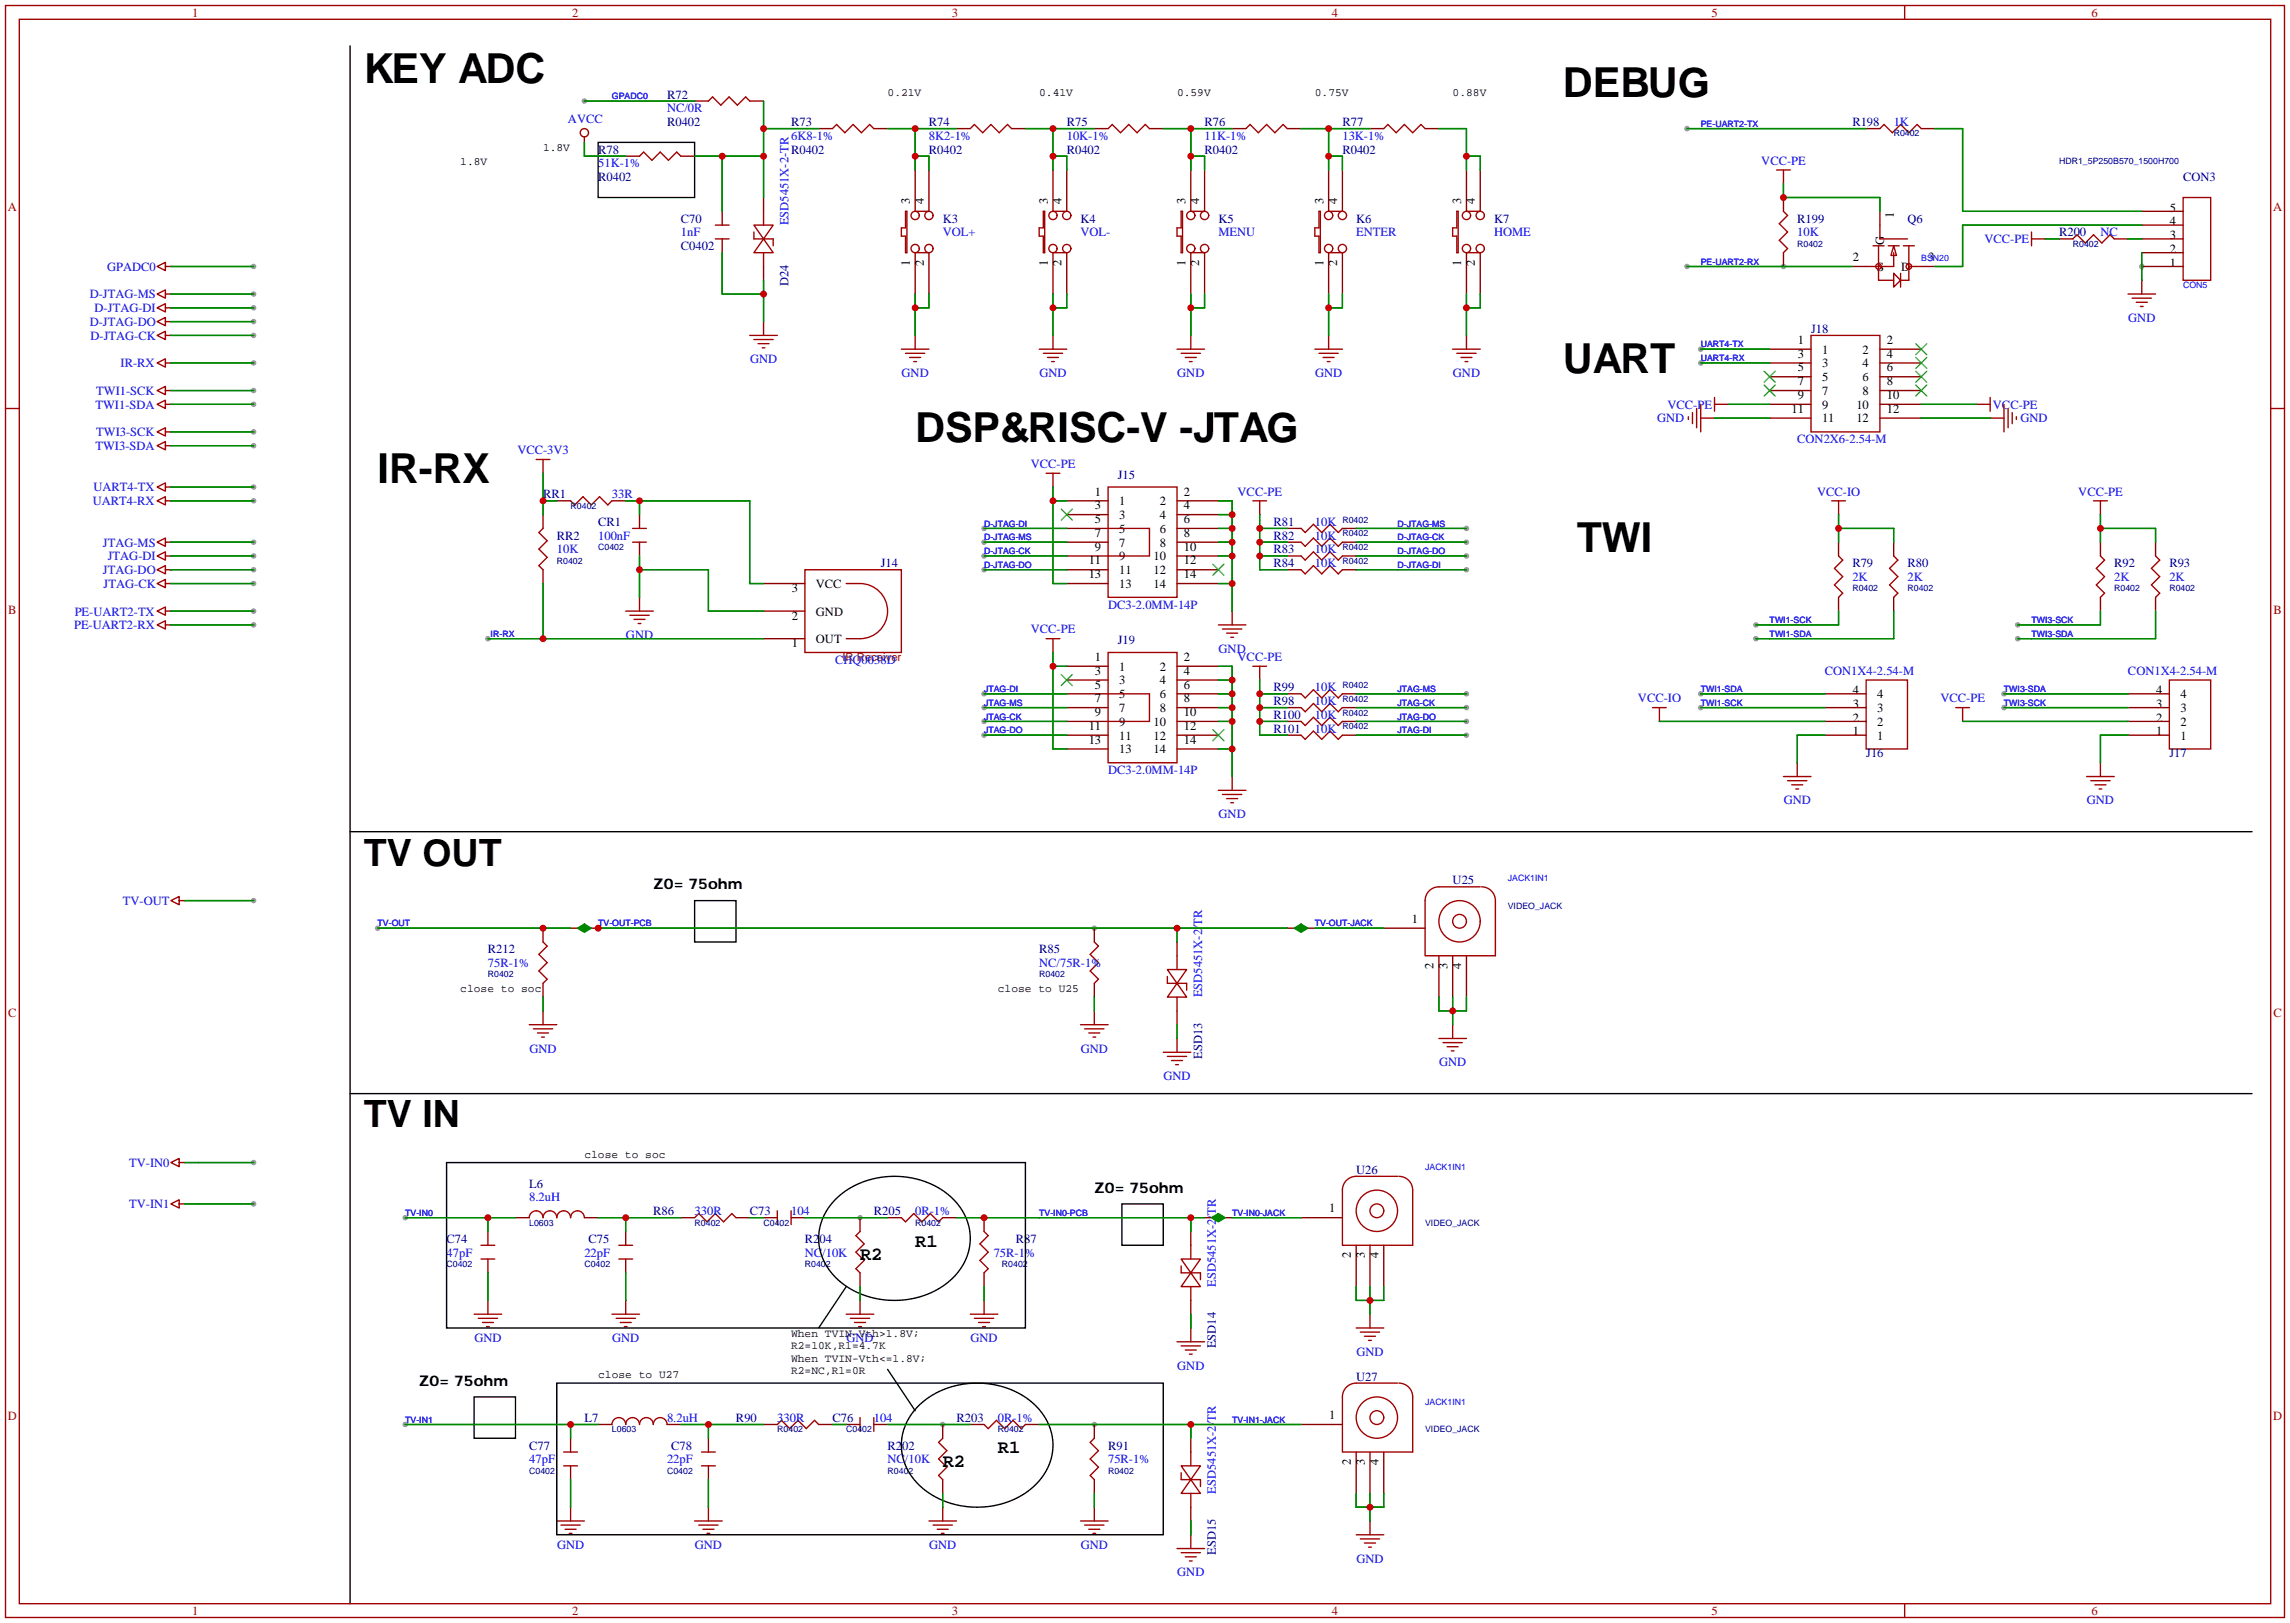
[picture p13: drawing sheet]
<svg xmlns="http://www.w3.org/2000/svg" width="422mm" height="299mm" viewBox="0 0 422 299" stroke-linecap="round" stroke-linejoin="round" font-family="sans-serif">
<defs><g id="words">
<g font-size="7.6">
<text x="67.1" y="15.3">KEY ADC</text>
<text x="288" y="17.9">DEBUG</text>
<text x="288" y="68.7">UART</text>
<text x="168.7" y="81.4">DSP&amp;RISC-V -JTAG</text>
<text x="69.6" y="89">IR-RX</text>
<text x="290.6" y="101.7">TWI</text>
</g>
<g font-size="6.9">
<text x="67.1" y="159.5">TV OUT</text>
<text x="67.1" y="207.7">TV IN</text>
</g>
<g font-size="3.5">
<text x="158.5" y="232.2">R2</text>
<text x="168.7" y="229.7">R1</text>
<text x="183.9" y="267.8">R1</text>
<text x="173.7" y="270.3">R2</text>
</g>
<g font-size="2.7">
<text x="120.4" y="163.9">Z0= 75ohm</text>
<text x="201.7" y="219.7">Z0= 75ohm</text>
<text x="77.2" y="255.3">Z0= 75ohm</text>
</g>
<g font-size="2.3" fill="#a00000">
<text x="35.4" y="3.1">1</text>
<text x="105.4" y="3.1">2</text>
<text x="175.4" y="3.1">3</text>
<text x="245.4" y="3.1">4</text>
<text x="315.4" y="3.1">5</text>
<text x="385.4" y="3.1">6</text>
<text x="1.5" y="39">A</text>
<text x="418.9" y="39">A</text>
<text x="1.5" y="113.2">B</text>
<text x="419" y="113.2">B</text>
<text x="1.5" y="187.4">C</text>
<text x="419" y="187.4">C</text>
<text x="1.5" y="261.7">D</text>
<text x="418.9" y="261.7">D</text>
<text x="35.4" y="297.6">1</text>
<text x="105.4" y="297.6">2</text>
<text x="175.4" y="297.6">3</text>
<text x="245.4" y="297.6">4</text>
<text x="315.4" y="297.6">5</text>
<text x="385.4" y="297.6">6</text>
</g>
<g font-size="2.3" fill="#00f">
<text x="104.7" y="22.7">AVCC</text>
<text x="122.9" y="20.7">NC/0R</text>
<text x="349" y="23.2">1K</text>
<text x="145.8" y="25.8">6K8-1%</text>
<text x="171.2" y="25.8">8K2-1%</text>
<text x="196.6" y="25.8">10K-1%</text>
<text x="222" y="25.8">11K-1%</text>
<text x="247.4" y="25.8">13K-1%</text>
<text x="110.2" y="30.9">51K-1%</text>
<text x="324.6" y="30.3">VCC-PE</text>
<text x="145.3" y="41.5" transform="rotate(-90 145.3 41.5)">ESD5451X-2-TR</text>
<text x="125.5" y="43.6">1nF</text>
<text x="173.7" y="43.6">VOL+</text>
<text x="199.1" y="43.6">VOL-</text>
<text x="224.5" y="43.6">MENU</text>
<text x="249.9" y="43.6">ENTER</text>
<text x="275.3" y="43.6">HOME</text>
<text x="331.2" y="43.6">10K</text>
<text x="365.7" y="44.8">VCC-PE</text>
<text x="387.1" y="43.6">NC</text>
<text x="19.7" y="49.9">GPADC0</text>
<text x="16.5" y="55">D-JTAG-MS</text>
<text x="17.4" y="57.5">D-JTAG-DI</text>
<text x="392.2" y="59.3">GND</text>
<text x="16.5" y="60.1">D-JTAG-DO</text>
<text x="16.7" y="62.6">D-JTAG-CK</text>
<text x="22.2" y="67.7">IR-RX</text>
<text x="138.2" y="66.9">GND</text>
<text x="166.2" y="69.5">GND</text>
<text x="191.6" y="69.5">GND</text>
<text x="217" y="69.5">GND</text>
<text x="242.4" y="69.5">GND</text>
<text x="267.8" y="69.5">GND</text>
<text x="17.6" y="75.3">TWI1-SDA</text>
<text x="17.7" y="72.8">TWI1-SCK</text>
<text x="305.4" y="77.8">GND</text>
<text x="307.3" y="75.3">VCC-PE</text>
<text x="367.3" y="75.3">VCC-PE</text>
<text x="372.4" y="77.8">GND</text>
<text x="17.6" y="82.9">TWI3-SDA</text>
<text x="17.7" y="80.4">TWI3-SCK</text>
<text x="95.4" y="83.7">VCC-3V3</text>
<text x="331.2" y="81.7">CON2X6-2.54-M</text>
<text x="190" y="86.2">VCC-PE</text>
<text x="17.1" y="93.1">UART4-RX</text>
<text x="17.2" y="90.5">UART4-TX</text>
<text x="112.8" y="91.8">33R</text>
<text x="228.1" y="91.3">VCC-PE</text>
<text x="334.9" y="91.3">VCC-IO</text>
<text x="383" y="91.3">VCC-PE</text>
<text x="19" y="100.7">JTAG-MS</text>
<text x="102.6" y="102">10K</text>
<text x="110.2" y="99.4">100nF</text>
<text x="242.3" y="99.4">10K</text>
<text x="242.3" y="96.9">10K</text>
<text x="242.3" y="102">10K</text>
<text x="19" y="105.8">JTAG-DO</text>
<text x="19.9" y="103.2">JTAG-DI</text>
<text x="242.3" y="104.5">10K</text>
<text x="341.4" y="107.1">2K</text>
<text x="351.5" y="107.1">2K</text>
<text x="389.6" y="107.1">2K</text>
<text x="399.8" y="107.1">2K</text>
<text x="13.8" y="113.4">PE-UART2-TX</text>
<text x="19.1" y="108.3">JTAG-CK</text>
<text x="204.2" y="112.1">DC3-2.0MM-14P</text>
<text x="13.6" y="115.9">PE-UART2-RX</text>
<text x="115.4" y="117.7">GND</text>
<text x="190" y="116.7">VCC-PE</text>
<text x="153.9" y="122.3">CHQ0038D</text>
<text x="224.6" y="120.3">GND</text>
<text x="228.1" y="121.8">VCC-PE</text>
<text x="336.3" y="124.3">CON1X4-2.54-M</text>
<text x="392.2" y="124.3">CON1X4-2.54-M</text>
<text x="242.3" y="129.9">10K</text>
<text x="242.3" y="127.4">10K</text>
<text x="301.9" y="129.4">VCC-IO</text>
<text x="357.6" y="129.4">VCC-PE</text>
<text x="242.3" y="132.5">10K</text>
<text x="242.3" y="135">10K</text>
<text x="204.2" y="142.6">DC3-2.0MM-14P</text>
<text x="328.7" y="148.2">GND</text>
<text x="384.6" y="148.2">GND</text>
<text x="224.6" y="150.7">GND</text>
<text x="22.7" y="166.7">TV-OUT</text>
<text x="89.9" y="178.2">75R-1%</text>
<text x="191.5" y="178.2">NC/75R-1%</text>
<text x="221.5" y="183.8" transform="rotate(-90 221.5 183.8)">ESD5451X-2/TR</text>
<text x="97.6" y="193.9">GND</text>
<text x="199.2" y="193.9">GND</text>
<text x="265.2" y="196.5">GND</text>
<text x="214.4" y="199">GND</text>
<text x="23.8" y="215">TV-IN0</text>
<text x="97.5" y="221.4">8.2uH</text>
<text x="23.8" y="222.6">TV-IN1</text>
<text x="128" y="223.9">330R</text>
<text x="145.8" y="223.9">104</text>
<text x="168.7" y="223.9">0R-1%</text>
<text x="82.3" y="231.5">47pF</text>
<text x="107.7" y="231.5">22pF</text>
<text x="148.3" y="231.5">NC/10K</text>
<text x="183.1" y="231.5">75R-1%</text>
<text x="224.1" y="237.1" transform="rotate(-90 224.1 237.1)">ESD5451X-2/TR</text>
<text x="87.4" y="247.3">GND</text>
<text x="112.8" y="247.3">GND</text>
<text x="156" y="247.3">GND</text>
<text x="178.9" y="247.3">GND</text>
<text x="250" y="249.8">GND</text>
<text x="217" y="252.3">GND</text>
<text x="122.9" y="262">8.2uH</text>
<text x="143.3" y="262">330R</text>
<text x="161" y="262">104</text>
<text x="183.9" y="262">0R-1%</text>
<text x="97.5" y="269.6">47pF</text>
<text x="122.9" y="269.6">22pF</text>
<text x="163.6" y="269.6">NC/10K</text>
<text x="204.2" y="269.6">75R-1%</text>
<text x="224.1" y="275.2" transform="rotate(-90 224.1 275.2)">ESD5451X-2/TR</text>
<text x="102.7" y="285.4">GND</text>
<text x="128.1" y="285.4">GND</text>
<text x="171.2" y="285.4">GND</text>
<text x="199.2" y="285.4">GND</text>
<text x="250" y="287.9">GND</text>
<text x="217" y="290.4">GND</text>
</g>
<g font-size="2.3" fill="#000080">
<text x="122.9" y="18.2">R72</text>
<text x="122.9" y="23.2">R0402</text>
<text x="145.8" y="23.2">R73</text>
<text x="171.2" y="23.2">R74</text>
<text x="196.6" y="23.2">R75</text>
<text x="222" y="23.2">R76</text>
<text x="247.4" y="23.2">R77</text>
<text x="341.4" y="23.2">R198</text>
<text x="110.2" y="28.3">R78</text>
<text x="145.8" y="28.3">R0402</text>
<text x="171.2" y="28.3">R0402</text>
<text x="196.6" y="28.3">R0402</text>
<text x="222" y="28.3">R0402</text>
<text x="247.4" y="28.3">R0402</text>
<text x="110.2" y="33.4">R0402</text>
<text x="402.3" y="33.4">CON3</text>
<text x="125.5" y="41">C70</text>
<text x="173.7" y="41">K3</text>
<text x="199.1" y="41">K4</text>
<text x="224.5" y="41">K5</text>
<text x="249.9" y="41">K6</text>
<text x="275.3" y="41">K7</text>
<text x="331.2" y="41">R199</text>
<text x="351.5" y="41">Q6</text>
<text x="125.5" y="46.1">C0402</text>
<text x="379.5" y="43.6">R200</text>
<text x="145.3" y="52.7" transform="rotate(-90 145.3 52.7)">D24</text>
<text x="333.8" y="61.3">J18</text>
<text x="206" y="88.3">J15</text>
<text x="100.1" y="91.8">RR1</text>
<text x="102.6" y="99.4">RR2</text>
<text x="110.2" y="96.9">CR1</text>
<text x="234.7" y="99.4">R82</text>
<text x="234.7" y="96.9">R81</text>
<text x="234.7" y="102">R83</text>
<text x="162.3" y="104.5">J14</text>
<text x="234.7" y="104.5">R84</text>
<text x="341.4" y="104.5">R79</text>
<text x="351.5" y="104.5">R80</text>
<text x="389.6" y="104.5">R92</text>
<text x="399.8" y="104.5">R93</text>
<text x="206" y="118.7">J19</text>
<text x="234.7" y="129.9">R98</text>
<text x="234.7" y="127.4">R99</text>
<text x="234.7" y="132.5">R100</text>
<text x="234.7" y="135">R101</text>
<text x="343.9" y="139.6">J16</text>
<text x="399.8" y="139.6">J17</text>
<text x="267.7" y="162.9">U25</text>
<text x="89.9" y="175.6">R212</text>
<text x="191.5" y="175.6">R85</text>
<text x="221.5" y="195.1" transform="rotate(-90 221.5 195.1)">ESD13</text>
<text x="97.5" y="218.8">L6</text>
<text x="249.9" y="216.3">U26</text>
<text x="120.4" y="223.9">R86</text>
<text x="138.2" y="223.9">C73</text>
<text x="161" y="223.9">R205</text>
<text x="82.3" y="229">C74</text>
<text x="108.5" y="229">C75</text>
<text x="148.3" y="229">R204</text>
<text x="187.2" y="229">R87</text>
<text x="224.1" y="248.4" transform="rotate(-90 224.1 248.4)">ESD14</text>
<text x="249.9" y="254.4">U27</text>
<text x="107.7" y="262">L7</text>
<text x="135.6" y="262">R90</text>
<text x="153.4" y="262">C76</text>
<text x="176.3" y="262">R203</text>
<text x="97.5" y="267.1">C77</text>
<text x="123.7" y="267.1">C78</text>
<text x="163.6" y="267.1">R202</text>
<text x="204.2" y="267.1">R91</text>
<text x="224.1" y="286.5" transform="rotate(-90 224.1 286.5)">ESD15</text>
</g>
<g font-size="2.3">
<text x="167.7" y="37.7" transform="rotate(-90 167.7 37.7)">3</text>
<text x="170.2" y="37.7" transform="rotate(-90 170.2 37.7)">4</text>
<text x="193.1" y="37.7" transform="rotate(-90 193.1 37.7)">3</text>
<text x="195.6" y="37.7" transform="rotate(-90 195.6 37.7)">4</text>
<text x="218.5" y="37.7" transform="rotate(-90 218.5 37.7)">3</text>
<text x="221" y="37.7" transform="rotate(-90 221 37.7)">4</text>
<text x="243.9" y="37.7" transform="rotate(-90 243.9 37.7)">3</text>
<text x="246.4" y="37.7" transform="rotate(-90 246.4 37.7)">4</text>
<text x="269.3" y="37.7" transform="rotate(-90 269.3 37.7)">3</text>
<text x="271.8" y="37.7" transform="rotate(-90 271.8 37.7)">4</text>
<text x="349" y="40.2" transform="rotate(-90 349 40.2)">1</text>
<text x="399.9" y="41.5">4</text>
<text x="399.9" y="39">5</text>
<text x="347.3" y="45.2" transform="rotate(-90 347.3 45.2)">G</text>
<text x="399.9" y="46.6">2</text>
<text x="399.9" y="44.1">3</text>
<text x="167.7" y="49" transform="rotate(-90 167.7 49)">1</text>
<text x="170.2" y="49" transform="rotate(-90 170.2 49)">2</text>
<text x="193.1" y="49" transform="rotate(-90 193.1 49)">1</text>
<text x="195.6" y="49" transform="rotate(-90 195.6 49)">2</text>
<text x="218.5" y="49" transform="rotate(-90 218.5 49)">1</text>
<text x="221" y="49" transform="rotate(-90 221 49)">2</text>
<text x="243.9" y="49" transform="rotate(-90 243.9 49)">1</text>
<text x="246.4" y="49" transform="rotate(-90 246.4 49)">2</text>
<text x="269.3" y="49" transform="rotate(-90 269.3 49)">1</text>
<text x="271.8" y="49" transform="rotate(-90 271.8 49)">2</text>
<text x="341.5" y="48.1">2</text>
<text x="345.9" y="49.9">S</text>
<text x="350.4" y="49.9">D</text>
<text x="355.3" y="48.1">3</text>
<text x="399.9" y="49.1">1</text>
<text x="331.3" y="63.4">1</text>
<text x="331.3" y="65.9">3</text>
<text x="335.8" y="65.1">1</text>
<text x="343.3" y="65.1">2</text>
<text x="347.7" y="63.4">2</text>
<text x="347.7" y="65.9">4</text>
<text x="331.3" y="68.4">5</text>
<text x="331.3" y="71">7</text>
<text x="335.8" y="67.7">3</text>
<text x="335.8" y="70.2">5</text>
<text x="343.3" y="67.7">4</text>
<text x="343.3" y="70.2">6</text>
<text x="347.7" y="68.4">6</text>
<text x="347.7" y="71">8</text>
<text x="330.2" y="76.1">11</text>
<text x="331.3" y="73.5">9</text>
<text x="335.8" y="72.8">7</text>
<text x="335.8" y="75.3">9</text>
<text x="335.8" y="77.8">11</text>
<text x="342.1" y="75.3">10</text>
<text x="342.1" y="77.8">12</text>
<text x="343.3" y="72.8">8</text>
<text x="347.7" y="73.5">10</text>
<text x="347.7" y="76.1">12</text>
<text x="201.8" y="91.3">1</text>
<text x="201.8" y="93.8">3</text>
<text x="206.2" y="93.1">1</text>
<text x="206.2" y="95.6">3</text>
<text x="213.7" y="93.1">2</text>
<text x="213.7" y="95.6">4</text>
<text x="218.2" y="91.3">2</text>
<text x="218.2" y="93.8">4</text>
<text x="201.8" y="96.4">5</text>
<text x="201.8" y="98.9">7</text>
<text x="201.8" y="101.5">9</text>
<text x="206.2" y="98.2">5</text>
<text x="206.2" y="100.7">7</text>
<text x="213.7" y="98.2">6</text>
<text x="213.7" y="100.7">8</text>
<text x="218.2" y="101.5">10</text>
<text x="218.2" y="96.4">6</text>
<text x="218.2" y="98.9">8</text>
<text x="200.6" y="104">11</text>
<text x="200.6" y="106.5">13</text>
<text x="206.2" y="103.2">9</text>
<text x="206.2" y="105.8">11</text>
<text x="212.6" y="103.2">10</text>
<text x="212.6" y="105.8">12</text>
<text x="218.2" y="104">12</text>
<text x="218.2" y="106.5">14</text>
<text x="145.9" y="109.1">3</text>
<text x="150.4" y="108.3">VCC</text>
<text x="150.4" y="113.4">GND</text>
<text x="206.2" y="108.3">13</text>
<text x="212.6" y="108.3">14</text>
<text x="145.9" y="119.2">1</text>
<text x="145.9" y="114.2">2</text>
<text x="150.4" y="118.5">OUT</text>
<text x="201.8" y="121.8">1</text>
<text x="201.8" y="124.3">3</text>
<text x="206.2" y="123.6">1</text>
<text x="213.7" y="123.6">2</text>
<text x="218.2" y="121.8">2</text>
<text x="218.2" y="124.3">4</text>
<text x="201.8" y="126.9">5</text>
<text x="201.8" y="129.4">7</text>
<text x="201.8" y="131.9">9</text>
<text x="206.2" y="126.1">3</text>
<text x="206.2" y="128.6">5</text>
<text x="206.2" y="131.2">7</text>
<text x="213.7" y="126.1">4</text>
<text x="213.7" y="128.6">6</text>
<text x="213.7" y="131.2">8</text>
<text x="218.2" y="131.9">10</text>
<text x="218.2" y="126.9">6</text>
<text x="218.2" y="129.4">8</text>
<text x="341.5" y="130.4">3</text>
<text x="341.5" y="127.9">4</text>
<text x="345.9" y="131.2">3</text>
<text x="345.9" y="128.6">4</text>
<text x="397.4" y="130.4">3</text>
<text x="397.4" y="127.9">4</text>
<text x="401.8" y="131.2">3</text>
<text x="401.8" y="128.6">4</text>
<text x="200.6" y="134.5">11</text>
<text x="200.6" y="137">13</text>
<text x="206.2" y="133.7">9</text>
<text x="206.2" y="136.3">11</text>
<text x="212.6" y="133.7">10</text>
<text x="212.6" y="136.3">12</text>
<text x="218.2" y="134.5">12</text>
<text x="218.2" y="137">14</text>
<text x="341.5" y="135.5">1</text>
<text x="341.5" y="133">2</text>
<text x="345.9" y="136.3">1</text>
<text x="345.9" y="133.7">2</text>
<text x="397.4" y="135.5">1</text>
<text x="397.4" y="133">2</text>
<text x="401.8" y="136.3">1</text>
<text x="401.8" y="133.7">2</text>
<text x="206.2" y="138.8">13</text>
<text x="212.6" y="138.8">14</text>
<text x="260.2" y="170">1</text>
<text x="264.2" y="178.5" transform="rotate(-90 264.2 178.5)">2</text>
<text x="266.7" y="178.5" transform="rotate(-90 266.7 178.5)">3</text>
<text x="269.3" y="178.5" transform="rotate(-90 269.3 178.5)">4</text>
<text x="245" y="223.4">1</text>
<text x="249" y="231.9" transform="rotate(-90 249 231.9)">2</text>
<text x="251.5" y="231.9" transform="rotate(-90 251.5 231.9)">3</text>
<text x="254" y="231.9" transform="rotate(-90 254 231.9)">4</text>
<text x="245" y="261.5">1</text>
<text x="249" y="270" transform="rotate(-90 249 270)">2</text>
<text x="251.5" y="270" transform="rotate(-90 251.5 270)">3</text>
<text x="254" y="270" transform="rotate(-90 254 270)">4</text>
</g>
<g font-size="2.1">
<text x="163.6" y="17.7">0.21V</text>
<text x="191.5" y="17.7">0.41V</text>
<text x="216.9" y="17.7">0.59V</text>
<text x="242.3" y="17.7">0.75V</text>
<text x="267.7" y="17.7">0.88V</text>
<text x="100.1" y="27.9">1.8V</text>
<text x="84.8" y="30.4">1.8V</text>
<text x="84.8" y="182.8">close to soc</text>
<text x="183.9" y="182.8">close to U25</text>
<text x="107.7" y="213.3">close to soc</text>
<text x="145.8" y="246.3">When TVIN-Vth&gt;1.8V;</text>
<text x="145.8" y="248.6">R2=10K,R1=4.7K</text>
<text x="145.8" y="250.9">When TVIN-Vth&lt;=1.8V;</text>
<text x="110.2" y="254">close to U27</text>
<text x="145.8" y="253.2">R2=NC,R1=0R</text>
</g>
<text font-size="2.1" fill="#a00000" x="155.3" y="121.8">IR Receiver</text>
<g font-size="1.6" fill="#00f">
<text x="112.8" y="18.3">GPADC0</text>
<text x="313.4" y="23.4">PE-UART2-TX</text>
<text x="313.4" y="48.8">PE-UART2-RX</text>
<text x="354.1" y="48">BSN20</text>
<text x="402.3" y="53.1">CON5</text>
<text x="313.4" y="64">UART4-TX</text>
<text x="313.4" y="66.6">UART4-RX</text>
<text x="181.4" y="97">D-JTAG-DI</text>
<text x="181.4" y="99.6">D-JTAG-MS</text>
<text x="257.6" y="97">D-JTAG-MS</text>
<text x="257.6" y="99.6">D-JTAG-CK</text>
<text x="181.4" y="102.1">D-JTAG-CK</text>
<text x="181.4" y="104.7">D-JTAG-DO</text>
<text x="257.6" y="102.1">D-JTAG-DO</text>
<text x="257.6" y="104.7">D-JTAG-DI</text>
<text x="90.4" y="117.4">IR-RX</text>
<text x="326.1" y="114.8">TWI1-SCK</text>
<text x="326.1" y="117.4">TWI1-SDA</text>
<text x="374.4" y="114.8">TWI3-SCK</text>
<text x="374.4" y="117.4">TWI3-SDA</text>
<text x="181.4" y="127.5">JTAG-DI</text>
<text x="181.4" y="130.1">JTAG-MS</text>
<text x="257.6" y="127.5">JTAG-MS</text>
<text x="257.6" y="130.1">JTAG-CK</text>
<text x="313.4" y="127.5">TWI1-SDA</text>
<text x="313.4" y="130.1">TWI1-SCK</text>
<text x="369.3" y="127.5">TWI3-SDA</text>
<text x="369.3" y="130.1">TWI3-SCK</text>
<text x="181.4" y="132.6">JTAG-CK</text>
<text x="181.4" y="135.1">JTAG-DO</text>
<text x="257.6" y="132.6">JTAG-DO</text>
<text x="257.6" y="135.1">JTAG-DI</text>
<text x="277.9" y="162.3">JACK1IN1</text>
<text x="69.6" y="170.7">TV-OUT</text>
<text x="110.2" y="170.7">TV-OUT-PCB</text>
<text x="242.3" y="170.7">TV-OUT-JACK</text>
<text x="262.6" y="215.6">JACK1IN1</text>
<text x="74.7" y="224">TV-IN0</text>
<text x="191.5" y="224">TV-IN0-PCB</text>
<text x="227.1" y="224">TV-IN0-JACK</text>
<text x="74.7" y="262.1">TV-IN1</text>
<text x="227.1" y="262.1">TV-IN1-JACK</text>
<text x="262.6" y="258.8">JACK1IN1</text>
</g>
<g font-size="1.6" fill="#000080">
<text x="349" y="25.1">R0402</text>
<text x="379.5" y="30.2">HDR1_5P250B570_1500H700</text>
<text x="331.2" y="45.5">R0402</text>
<text x="382" y="45.5">R0402</text>
<text x="105.2" y="93.7">R0402</text>
<text x="110.2" y="101.3">C0402</text>
<text x="247.4" y="98.8">R0402</text>
<text x="247.4" y="96.3">R0402</text>
<text x="247.4" y="101.3">R0402</text>
<text x="102.6" y="103.9">R0402</text>
<text x="247.4" y="103.9">R0402</text>
<text x="341.4" y="109">R0402</text>
<text x="351.5" y="109">R0402</text>
<text x="389.6" y="109">R0402</text>
<text x="399.8" y="109">R0402</text>
<text x="247.4" y="129.3">R0402</text>
<text x="247.4" y="126.7">R0402</text>
<text x="247.4" y="131.8">R0402</text>
<text x="247.4" y="134.4">R0402</text>
<text x="277.9" y="167.4">VIDEO_JACK</text>
<text x="89.9" y="180.1">R0402</text>
<text x="191.5" y="180.1">R0402</text>
<text x="97.5" y="225.8">L0603</text>
<text x="128" y="225.8">R0402</text>
<text x="140.7" y="225.8">C0402</text>
<text x="168.7" y="225.8">R0402</text>
<text x="262.6" y="225.8">VIDEO_JACK</text>
<text x="82.3" y="233.4">C0402</text>
<text x="107.7" y="233.4">C0402</text>
<text x="148.3" y="233.4">R0402</text>
<text x="184.7" y="233.4">R0402</text>
<text x="112.8" y="263.9">L0603</text>
<text x="143.3" y="263.9">R0402</text>
<text x="156" y="263.9">C0402</text>
<text x="183.9" y="263.9">R0402</text>
<text x="262.6" y="263.9">VIDEO_JACK</text>
<text x="97.5" y="271.5">C0402</text>
<text x="122.9" y="271.5">C0402</text>
<text x="163.6" y="271.5">R0402</text>
<text x="204.2" y="271.5">R0402</text>
</g>
</g></defs>
<g fill="#999">
<circle cx="201.7" cy="262.5" r=".51"/>
<circle cx="394.7" cy="49.1" r=".51"/>
<circle cx="201.7" cy="171" r=".51"/>
<circle cx="173.7" cy="262.5" r=".51"/>
<circle cx="158.5" cy="224.4" r=".51"/>
<circle cx="328.7" cy="49.1" r=".51"/>
<circle cx="89.9" cy="117.7" r=".51"/>
<circle cx="46.7" cy="66.9" r=".51"/>
<circle cx="313.4" cy="127.8" r=".51"/>
<circle cx="313.4" cy="130.4" r=".51"/>
<circle cx="46.7" cy="72" r=".51"/>
<circle cx="46.7" cy="74.5" r=".51"/>
<circle cx="74.7" cy="224.4" r=".51"/>
<circle cx="74.7" cy="262.5" r=".51"/>
<circle cx="46.7" cy="165.9" r=".51"/>
<circle cx="46.7" cy="214.2" r=".51"/>
<circle cx="46.7" cy="221.8" r=".51"/>
<circle cx="46.7" cy="54.2" r=".51"/>
<circle cx="46.7" cy="61.8" r=".51"/>
<circle cx="46.7" cy="59.3" r=".51"/>
<circle cx="46.7" cy="56.7" r=".51"/>
<circle cx="270.3" cy="102.4" r=".51"/>
<circle cx="270.3" cy="105" r=".51"/>
<circle cx="181.4" cy="97.4" r=".51"/>
<circle cx="181.4" cy="102.4" r=".51"/>
<circle cx="181.4" cy="99.9" r=".51"/>
<circle cx="181.4" cy="105" r=".51"/>
<circle cx="270.3" cy="97.4" r=".51"/>
<circle cx="270.3" cy="99.9" r=".51"/>
<circle cx="46.7" cy="79.6" r=".51"/>
<circle cx="46.7" cy="82.1" r=".51"/>
<circle cx="369.3" cy="127.8" r=".51"/>
<circle cx="369.3" cy="130.4" r=".51"/>
<circle cx="46.7" cy="49.1" r=".51"/>
<circle cx="107.7" cy="18.6" r=".51"/>
<circle cx="46.7" cy="89.7" r=".51"/>
<circle cx="46.7" cy="92.3" r=".51"/>
<circle cx="313.4" cy="66.9" r=".51"/>
<circle cx="313.4" cy="64.3" r=".51"/>
<circle cx="46.7" cy="102.4" r=".51"/>
<circle cx="46.7" cy="105" r=".51"/>
<circle cx="46.7" cy="107.5" r=".51"/>
<circle cx="46.7" cy="99.9" r=".51"/>
<circle cx="270.3" cy="132.9" r=".51"/>
<circle cx="270.3" cy="135.5" r=".51"/>
<circle cx="181.4" cy="127.8" r=".51"/>
<circle cx="181.4" cy="132.9" r=".51"/>
<circle cx="181.4" cy="130.4" r=".51"/>
<circle cx="181.4" cy="135.5" r=".51"/>
<circle cx="270.3" cy="127.8" r=".51"/>
<circle cx="270.3" cy="130.4" r=".51"/>
<circle cx="310.9" cy="23.7" r=".51"/>
<circle cx="46.7" cy="112.6" r=".51"/>
<circle cx="46.7" cy="115.1" r=".51"/>
<circle cx="323.6" cy="115.1" r=".51"/>
<circle cx="323.6" cy="117.7" r=".51"/>
<circle cx="69.6" cy="171" r=".51"/>
<circle cx="371.9" cy="115.1" r=".51"/>
<circle cx="371.9" cy="117.7" r=".51"/>
<circle cx="310.9" cy="49.1" r=".51"/>
</g>
<g fill="none" stroke="#870000" stroke-width=".25">
<path d="M128 18.6h2.6M138.2 18.6h2.5M107.7 26.2h.1M115.3 28.8h2.6M125.5 28.8h2.5M133.1 38.9v2.6M140.7 36.4v2.5M150.9 23.7h2.5M161 23.7h2.6M168.7 31.3v7.6M171.2 31.3v7.6M176.3 23.7h2.5"/>
<path d="M186.4 23.7h2.6M194.1 31.3v7.6M196.6 31.3v7.6M201.7 23.7h2.5M211.8 23.7h2.6M219.5 31.3v7.6M222 31.3v7.6M227.1 23.7h2.5M237.2 23.7h2.6M244.9 31.3v7.6M247.4 31.3v7.6M252.5 23.7h2.5"/>
<path d="M262.6 23.7h2.6M270.3 31.3v7.6M272.8 31.3v7.6M328.7 36.4v2.5M328.7 33.9h.1M343.9 23.7h2.6M346.5 38.9v2.6M354.1 23.7h2.5M394.7 38.9h7.6M31.5 49.1h.1M31.5 54.2h.1M31.5 56.7h.1"/>
<path d="M31.5 59.3h.1M133.1 44v2.6M140.7 59.3h.1M140.7 49.1v2.5M168.7 46.6v7.6M171.2 46.6v7.6M194.1 46.6v7.6M196.6 46.6v7.6M219.5 46.6v7.6M222 46.6v7.6M244.9 46.6v7.6M247.4 46.6v7.6"/>
<path d="M270.3 46.6v7.6M272.8 46.6v7.6M328.7 46.6v2.5M341.4 49.1h2.5M354.1 49.1h2.5M376.9 44h.1M379.5 44h2.5M389.6 44h2.6M394.7 51.6h.1M394.7 44h7.6M394.7 49.1h7.6M394.7 46.6h7.6"/>
<path d="M394.7 41.5h7.6M31.5 61.8h.1M31.5 66.9h.1M31.5 72h.1M31.5 74.5h.1M31.5 79.6h.1M168.7 61.8h.1M194.1 61.8h.1M219.5 61.8h.1M244.9 61.8h.1M270.3 61.8h.1M316 77h.1"/>
<path d="M318.5 74.5h.1M326.1 64.3h7.7M326.1 66.9h7.7M326.1 69.4h7.7M326.1 72h7.7M326.1 74.5h7.7M326.1 77h7.7M346.5 64.3h7.6M346.5 66.9h7.6M346.5 69.4h7.6M346.5 72h7.6M346.5 74.5h7.6"/>
<path d="M346.5 77h7.6M364.2 74.5h.1M366.8 77h.1M31.5 82.1h.1M31.5 89.7h.1M31.5 92.3h.1M31.5 99.9h.1M100.1 94.8v2.6M100.1 87.2h.1M102.6 92.3h2.6M112.8 92.3h2.5M117.9 94.8v2.6"/>
<path d="M117.9 99.9v2.5M194.1 89.7h.1M196.6 92.3h7.6M196.6 94.8h7.6M196.6 97.4h7.6M196.6 99.9h7.6M216.9 92.3h7.6M216.9 94.8h7.6M216.9 97.4h7.6M216.9 99.9h7.6M232.2 94.8h.1M237.2 97.4h2.6"/>
<path d="M237.2 99.9h2.6M247.4 97.4h2.5M247.4 99.9h2.5M338.8 94.8h.1M338.8 99.9v2.5M349 99.9v2.5M387.1 99.9v2.5M387.1 94.8h.1M397.3 99.9v2.5M31.5 102.4h.1M31.5 105h.1M31.5 107.5h.1"/>
<path d="M31.5 112.6h.1M31.5 115.1h.1M100.1 105v2.5M117.9 110.1h.1M140.7 107.5h7.6M140.7 117.7h7.6M140.7 112.6h7.6M196.6 102.4h7.6M196.6 105h7.6M196.6 107.5h7.6M216.9 102.4h7.6M216.9 105h7.6"/>
<path d="M216.9 107.5h7.6M227.1 112.6h.1M237.2 102.4h2.6M237.2 105h2.6M247.4 102.4h2.5M247.4 105h2.5M338.8 110.1v2.5M349 110.1v2.5M387.1 110.1v2.5M397.3 110.1v2.5M194.1 120.2h.1M196.6 130.4h7.6"/>
<path d="M196.6 135.5h7.6M196.6 132.9h7.6M196.6 127.8h7.6M196.6 122.8h7.6M196.6 125.3h7.6M196.6 138h7.6M216.9 130.4h7.6M216.9 135.5h7.6M216.9 132.9h7.6M216.9 127.8h7.6M216.9 122.8h7.6M216.9 125.3h7.6"/>
<path d="M216.9 138h7.6M232.2 125.3h.1M237.2 130.4h2.6M237.2 135.5h2.6M237.2 132.9h2.6M237.2 127.8h2.6M247.4 130.4h2.5M247.4 135.5h2.5M247.4 132.9h2.5M247.4 127.8h2.5M305.8 132.9h.1M336.3 130.4h7.6"/>
<path d="M336.3 135.5h7.6M336.3 132.9h7.6M336.3 127.8h7.6M361.7 132.9h.1M392.2 130.4h7.6M392.2 135.5h7.6M392.2 132.9h7.6M392.2 127.8h7.6M227.1 143.1h.1M331.2 140.5h.1M387.1 140.5h.1M34 165.9h.1"/>
<path d="M100.1 171v2.6M105.2 171h1.2M109 171h1.2M201.7 171v2.6M216.9 173.6v2.5M237.2 171h1.3M241 171h1.3M255 171h7.6M265.2 176.1v7.6M267.7 176.1v7.6M270.3 176.1v7.6M100.1 186.3h.1"/>
<path d="M100.1 181.2v2.5M201.7 186.3h.1M201.7 181.2v2.5M216.9 191.3h.1M216.9 186.3v2.5M267.7 188.8h.1M34 214.2h.1M34 221.8h.1M89.9 239.6h.1M89.9 226.9v2.5M89.9 232v2.5M95 224.4h2.5"/>
<path d="M107.7 224.4h2.5M115.3 239.6h.1M115.3 226.9v2.5M115.3 232v2.5M125.5 224.4h2.5M135.6 224.4h2.6M140.7 224.4h2.6M145.8 224.4h2.5M158.5 239.6h.1M158.5 224.4v2.5M158.5 234.5v2.6M163.6 224.4h2.5"/>
<path d="M173.7 224.4h2.6M181.4 239.6h.1M181.4 224.4v2.5M181.4 234.5v2.6M219.5 226.9v2.5M219.5 239.6v2.5M222 224.4h1.3M225.8 224.4h1.3M239.8 224.4h7.6M249.9 229.4v7.7M252.5 229.4v7.7M255 229.4v7.7"/>
<path d="M219.5 244.7h.1M252.5 242.1h.1M105.2 277.7h.1M105.2 265v2.5M105.2 270.1v2.5M110.2 262.5h2.6M122.9 262.5h2.6M130.6 277.7h.1M130.6 265v2.5M130.6 270.1v2.5M140.7 262.5h2.6M150.9 262.5h2.5"/>
<path d="M156 262.5h2.5M161 262.5h2.6M173.7 277.7h.1M173.7 262.5v2.5M173.7 272.6v2.6M178.8 262.5h2.6M189 262.5h2.5M201.7 277.7h.1M201.7 262.5v2.5M201.7 272.6v2.6M219.5 265v2.5M219.5 277.7v2.5"/>
<path d="M239.8 262.5h7.6M249.9 267.5v7.7M252.5 267.5v7.7M255 267.5v7.7M219.5 282.8h.1M252.5 280.2h.1"/>
</g>
<g fill="none" stroke="#a10000" stroke-width=".25">
<path d="M1 1h420v297h-420zM3.6 3.6h414.9v291.9h-414.9zM130.6 18.6l.7-.7 1.5 1.5 1.6-1.5 1.5 1.5 1.5-1.5 .8 .7M351 1v2.6M107.7 25.2v1M117.9 28.8l.7-.8 1.5 1.5 1.6-1.5 1.5 1.5 1.5-1.5 .8 .8M140.7 38.9v2.6M153.4 23.7l.8-.8 1.5 1.6 1.5-1.6 1.5 1.6 1.6-1.6 .7 .8M166.9 38.9h.2v7.7h-.2v-3.1h-.8v-1.5h.8zM168.7 38.9h2.5M178.8 23.7l.8-.8 1.5 1.6 1.5-1.6 1.5 1.6 1.6-1.6 .7 .8M192.3 38.9h.2v7.7h-.2v-3.1h-.8v-1.5h.8z"/>
<path d="M194.1 38.9h2.5M204.2 23.7l.8-.8 1.5 1.6 1.5-1.6 1.5 1.6 1.6-1.6 .7 .8M217.7 38.9h.2v7.7h-.2v-3.1h-.8v-1.5h.8zM219.5 38.9h2.5M229.6 23.7l.8-.8 1.5 1.6 1.5-1.6 1.5 1.6 1.6-1.6 .7 .8M243.1 38.9h.2v7.7h-.2v-3.1h-.8v-1.5h.8zM244.9 38.9h2.5M255 23.7l.8-.8 1.5 1.6 1.5-1.6 1.5 1.6 1.6-1.6 .7 .8M268.5 38.9h.2v7.7h-.2v-3.1h-.8v-1.5h.8zM270.3 38.9h2.5M327.4 31.3h2.5M328.7 38.9l.7 .8-1.5 1.5 1.5 1.5-1.5 1.6 1.5 1.5-.7 .8"/>
<path d="M328.7 31.3v2.6M346.5 23.7l.7-.8 1.5 1.6 1.6-1.6 1.5 1.6 1.5-1.6 .8 .8M402.3 36.4h5.1v15.2h-5.1zM30.5 59.3v-.8l-1.5 .8 1.5 .7v-.7h1M30.5 54.2v-.8l-1.5 .8 1.5 .7v-.7h1M30.5 56.7v-.7l-1.5 .7 1.5 .8v-.8h1M30.5 49.1v-.8l-1.5 .8 1.5 .8v-.8h1M131.8 44h2.6M131.8 41.5h2.6M138.9 41.5h3.6l-1.8 2.5zM138.9 42.7v1.3h3.6v1.3M140.7 44l1.8 2.6h-3.6z"/>
<path d="M140.7 46.6v2.5M140.7 59.3v2.5M168.7 46.6h2.5M194.1 46.6h2.5M219.5 46.6h2.5M244.9 46.6h2.5M270.3 46.6h2.5M345.2 45.3h2M346.2 45.3v6.3h2.8M346.5 41.5v2.5h5M348 45.3h2M349 50.4l1.3 1.2-1.3 1.3z"/>
<path d="M349 45.3l.5 1.8h-1zM349 46.6v2.5h-5.1M350.3 50.4v2.5M350.8 45.3h2M351.8 45.3v6.3h-1.5M351.8 49.1h2.3M374.4 44h2.5M374.4 42.7v2.6M382 44l.8-.7 1.5 1.5 1.5-1.5 1.5 1.5 1.6-1.5 .7 .7M392.2 54.2h5.1M392.9 54.9h3.6M393.7 55.7h2"/>
<path d="M394.5 56.5h.5M394.7 51.6v2.6M1 75.3h2.6M30.5 66.9v-.8l-1.5 .8 1.5 .7v-.7h1M30.5 74.5v-.8l-1.5 .8 1.5 .8v-.8h1M30.5 72v-.8l-1.5 .8 1.5 .7v-.7h1M30.5 61.8v-.8l-1.5 .8 1.5 .8v-.8h1M30.5 79.6v-.8l-1.5 .8 1.5 .7v-.7h1M138.2 61.8h5.1M138.9 62.6h3.6M139.7 63.3h2M140.5 64.1h.5"/>
<path d="M166.1 64.3h5.1M166.9 65.1h3.5M167.6 65.9h2.1M168.4 66.6h.5M168.7 61.8v2.5M191.5 64.3h5.1M192.3 65.1h3.5M193 65.9h2.1M193.8 66.6h.5M194.1 61.8v2.5M216.9 64.3h5.1M217.7 65.1h3.5"/>
<path d="M218.4 65.9h2.1M219.2 66.6h.5M219.5 61.8v2.5M242.3 64.3h5.1M243.1 65.1h3.5M243.8 65.9h2.1M244.6 66.6h.5M244.9 61.8v2.5M267.7 64.3h5.1M268.5 65.1h3.5M269.2 65.9h2.1M270 66.6h.5"/>
<path d="M270.3 61.8v2.5M311.1 76.8v.5M311.9 76v2.1M312.7 75.3v3.5M313.4 77h2.6M313.4 74.5v5.1M316 74.5h2.5M316 73.2v2.6M333.8 61.8h12.7v17.8h-12.7zM364.2 74.5h2.6M366.8 77h2.5M366.8 73.2v2.6"/>
<path d="M369.3 74.5v5.1M370.1 75.3v3.5M370.8 76v2.1M371.6 76.8v.5M418.5 75.3h2.5M30.5 82.1v-.7l-1.5 .7 1.5 .8v-.8h1M30.5 92.3v-.8l-1.5 .8 1.5 .7v-.7h1M30.5 89.7v-.7l-1.5 .7 1.5 .8v-.8h1M30.5 99.9v-.8l-1.5 .8 1.5 .8v-.8h1M98.8 84.7h2.5M100.1 97.4l-.8 .7 1.5 1.5-1.5 1.6 1.5 1.5-1.5 1.5 .8 .8M100.1 84.7v2.5"/>
<path d="M105.2 92.3l.7 .7 1.5-1.5 1.6 1.5 1.5-1.5 1.5 1.5 .8-.7M116.6 97.4h2.5M116.6 99.9h2.5M192.8 87.2h2.5M194.1 87.2v2.5M204.2 89.7h12.7v20.4h-12.7zM204.2 97.4h7.6v5h-7.6M230.9 92.3h2.5M232.2 92.3v2.5M239.8 99.9l.7 .8 1.6-1.6 1.5 1.6 1.5-1.6 1.5 1.6 .8-.8M239.8 97.4l.7 .7 1.6-1.5 1.5 1.5 1.5-1.5 1.5 1.5 .8-.7M337.6 92.3h2.5"/>
<path d="M338.8 92.3v2.5M385.8 92.3h2.6M387.1 92.3v2.5M30.5 102.4v-.7l-1.5 .7 1.5 .8v-.8h1M30.5 107.5v-.7l-1.5 .7 1.5 .8v-.8h1M30.5 105v-.8l-1.5 .8 1.5 .7v-.7h1M30.5 115.1v-.7l-1.5 .7 1.5 .8v-.8h1M30.5 112.6v-.8l-1.5 .8 1.5 .8v-.8h1M115.3 112.6h5.1M116.1 113.4h3.5M116.8 114.1h2.1M117.6 114.9h.5"/>
<path d="M117.9 110.1v2.5M148.3 105h17.8v15.2h-17.8zM156 107.5a7.9 7.9 0 0 1 5.1 .7 5.1 5.1 0 0 1 2.3 5.7 5.1 5.1 0 0 1-4.9 3.8h-2.5M192.8 117.7h2.5M194.1 117.7v2.5M224.5 115.1h5.1M225.3 115.9h3.6M226.1 116.7h2M226.8 117.4h.5M227.1 112.6v2.5M239.8 102.4l.7 .8 1.6-1.5 1.5 1.5 1.5-1.5 1.5 1.5 .8-.8M239.8 105l.7 .7 1.6-1.5 1.5 1.5 1.5-1.5 1.5 1.5 .8-.7"/>
<path d="M338.8 102.4l.8 .8-1.5 1.5 1.5 1.5-1.5 1.6 1.5 1.5-.8 .8M349 102.4l.8 .8-1.6 1.5 1.6 1.5-1.6 1.6 1.6 1.5-.8 .8M387.1 102.4l.8 .8-1.6 1.5 1.6 1.5-1.6 1.6 1.6 1.5-.8 .8M397.3 102.4l.7 .8-1.5 1.5 1.5 1.5-1.5 1.6 1.5 1.5-.7 .8M204.2 120.2h12.7v20.3h-12.7zM204.2 127.8h7.6v5.1h-7.6M230.9 122.8h2.5M232.2 122.8v2.5M239.8 130.4l.7 .7 1.6-1.5 1.5 1.5 1.5-1.5 1.5 1.5 .8-.7M239.8 127.8l.7 .8 1.6-1.5 1.5 1.5 1.5-1.5 1.5 1.5 .8-.8M239.8 132.9l.7 .8 1.6-1.5 1.5 1.5 1.5-1.5 1.5 1.5 .8-.8M239.8 135.5l.7 .7 1.6-1.5 1.5 1.5 1.5-1.5 1.5 1.5 .8-.7"/>
<path d="M304.5 130.4h2.6M305.8 130.4v2.5M343.9 125.3h7.6v12.7h-7.6zM360.4 130.4h2.6M361.7 130.4v2.5M399.8 125.3h7.6v12.7h-7.6zM224.5 145.6h5.1M225.3 146.4h3.6M226.1 147.1h2M226.8 147.9h.5M227.1 143.1v2.5M328.7 143.1h5.1"/>
<path d="M329.4 143.8h3.6M330.2 144.6h2M331 145.4h.5M331.2 140.5v2.6M384.6 143.1h5M385.3 143.8h3.6M386.1 144.6h2M386.8 145.4h.5M387.1 140.5v2.6M33 165.9v-.7l-1.5 .7 1.5 .8v-.8h1M100.1 173.6l.7 .7-1.5 1.5 1.5 1.6-1.5 1.5 1.5 1.5-.7 .8M201.7 173.6l.7 .7-1.5 1.5 1.5 1.6-1.5 1.5 1.5 1.5-.7 .8"/>
<path d="M215.1 178.6h3.6l-1.8 2.6zM215.1 179.9v1.3h3.6v1.2M216.9 176.1v2.5M272.8 163.4h-7.6a2.54 2.54 0 0 0-2.6 2.5v10.2h13v-10.2a2.54 2.54 0 0 0-2.6-2.5M97.5 188.8h5.1M98.3 189.6h3.6M99.1 190.3h2M99.8 191.1h.5M100.1 186.3v2.5M199.1 188.8h5.1M199.9 189.6h3.6M200.7 190.3h2"/>
<path d="M201.4 191.1h.5M201.7 186.3v2.5M214.4 193.9h5.1M215.1 194.6h3.6M215.9 195.4h2M216.7 196.2h.5M216.9 181.2l1.8 2.5h-3.6zM216.9 183.7v2.6M216.9 191.3v2.6M265.2 191.3h5.1M265.9 192.1h3.6M266.7 192.9h2"/>
<path d="M267.5 193.6h.5M267.7 188.8v2.5M33 214.2v-.8l-1.5 .8 1.5 .8v-.8h1M257.6 216.7h-7.7a2.54 2.54 0 0 0-2.5 2.6v10.1h12.9v-10.1a2.54 2.54 0 0 0-2.5-2.6M33 221.8v-.7l-1.5 .7 1.5 .8v-.8h1M88.6 229.4h2.6M88.6 232h2.6M89.9 239.6v2.5M97.5 224.4a1.27 1.27 0 0 1 1.3-1.3 1.27 1.27 0 0 1 1.3 1.3 1.27 1.27 0 0 1 1.2-1.3 1.27 1.27 0 0 1 1.3 1.3 1.27 1.27 0 0 1 1.3-1.3 1.27 1.27 0 0 1 1.3 1.3 1.27 1.27 0 0 1 1.2-1.3 1.27 1.27 0 0 1 1.3 1.3M114 229.4h2.6M114 232h2.6M115.3 239.6v2.5"/>
<path d="M128 224.4l.8-.8 1.5 1.5 1.5-1.5 1.5 1.5 1.6-1.5 .7 .8M143.3 223.1v2.5M145.8 223.1v2.5M158.5 239.6v2.5M158.5 226.9l-.8 .8 1.6 1.5-1.6 1.5 1.6 1.5-1.6 1.6 .8 .7M166.1 224.4l.8 .7 1.5-1.5 1.5 1.5 1.5-1.5 1.6 1.5 .7-.7M181.4 226.9l.7 .8-1.5 1.5 1.5 1.5-1.5 1.5 1.5 1.6-.7 .7M181.4 239.6v2.5M217.7 232h3.5l-1.7 2.5zM217.7 233.2v1.3h3.5v1.3M219.5 234.5l1.7 2.6h-3.5zM219.5 229.4v2.6"/>
<path d="M219.5 237.1v2.5M87.4 242.1h5.1M88.1 242.9h3.6M88.9 243.7h2M89.7 244.4h.5M112.8 242.1h5.1M113.5 242.9h3.6M114.3 243.7h2M115.1 244.4h.5M156 242.1h5M156.7 242.9h3.6M157.5 243.7h2"/>
<path d="M158.2 244.4h.5M178.8 242.1h5.1M179.6 242.9h3.5M180.3 243.7h2.1M181.1 244.4h.5M216.9 247.2h5.1M217.7 248h3.5M218.4 248.7h2.1M219.2 249.5h.5M219.5 244.7v2.5M249.9 244.7h5.1M250.7 245.4h3.6"/>
<path d="M251.5 246.2h2M252.2 247h.5M252.5 242.1v2.6M257.6 254.8h-7.7a2.54 2.54 0 0 0-2.5 2.6v10.1h12.9v-10.1a2.54 2.54 0 0 0-2.5-2.6M103.9 267.5h2.5M103.9 270.1h2.5M105.2 277.7v2.5M112.8 262.5a1.27 1.27 0 0 1 1.2-1.3 1.27 1.27 0 0 1 1.3 1.3 1.27 1.27 0 0 1 1.3-1.3 1.27 1.27 0 0 1 1.3 1.3 1.27 1.27 0 0 1 1.2-1.3 1.27 1.27 0 0 1 1.3 1.3 1.27 1.27 0 0 1 1.3-1.3 1.27 1.27 0 0 1 1.2 1.3M129.3 267.5h2.5M129.3 270.1h2.5M130.6 277.7v2.5M143.3 262.5l.7-.8 1.5 1.5 1.6-1.5 1.5 1.5 1.5-1.5 .8 .8"/>
<path d="M158.5 261.2v2.5M161 261.2v2.5M173.7 265l-.7 .8 1.5 1.5-1.5 1.5 1.5 1.5-1.5 1.6 .7 .7M173.7 277.7v2.5M181.4 262.5l.7 .7 1.5-1.5 1.6 1.5 1.5-1.5 1.5 1.5 .8-.7M201.7 265l-.8 .8 1.5 1.5-1.5 1.5 1.5 1.5-1.5 1.6 .8 .7M201.7 277.7v2.5M217.7 270.1h3.5l-1.7 2.5zM217.7 271.3v1.3h3.5v1.3M219.5 272.6l1.7 2.6h-3.5zM219.5 267.5v2.6M219.5 275.2v2.5"/>
<path d="M102.6 280.2h5.1M103.4 281h3.5M104.1 281.8h2.1M104.9 282.5h.5M128 280.2h5.1M128.8 281h3.5M129.5 281.8h2.1M130.3 282.5h.5M171.2 280.2h5.1M172 281h3.5M172.7 281.8h2.1M173.5 282.5h.5"/>
<path d="M199.1 280.2h5.1M199.9 281h3.6M200.7 281.8h2M201.4 282.5h.5M216.9 285.3h5.1M217.7 286.1h3.5M218.4 286.8h2.1M219.2 287.6h.5M219.5 282.8v2.5M249.9 282.8h5.1M250.7 283.5h3.6M251.5 284.3h2"/>
<path d="M252.2 285.1h.5M252.5 280.2v2.6M351 295.5v2.5"/>
<circle cx="107.7" cy="24.5" r=".76"/>
<circle cx="168.7" cy="39.7" r=".76"/>
<circle cx="171.2" cy="39.7" r=".76"/>
<circle cx="194.1" cy="39.7" r=".76"/>
<circle cx="196.6" cy="39.7" r=".76"/>
<circle cx="219.5" cy="39.7" r=".76"/>
<circle cx="222" cy="39.7" r=".76"/>
<circle cx="244.9" cy="39.7" r=".76"/>
<circle cx="247.4" cy="39.7" r=".76"/>
<circle cx="270.3" cy="39.7" r=".76"/>
<circle cx="272.8" cy="39.7" r=".76"/>
<circle cx="168.7" cy="45.8" r=".76"/>
<circle cx="171.2" cy="45.8" r=".76"/>
<circle cx="194.1" cy="45.8" r=".76"/>
<circle cx="196.6" cy="45.8" r=".76"/>
<circle cx="219.5" cy="45.8" r=".76"/>
<circle cx="222" cy="45.8" r=".76"/>
<circle cx="244.9" cy="45.8" r=".76"/>
<circle cx="247.4" cy="45.8" r=".76"/>
<circle cx="270.3" cy="45.8" r=".76"/>
<circle cx="272.8" cy="45.8" r=".76"/>
<circle cx="346.2" cy="49.1" r=".51"/>
<circle cx="351.8" cy="49.1" r=".51"/>
<circle cx="269" cy="169.7" r="1.27"/>
<circle cx="269" cy="169.7" r="3.8"/>
<circle cx="253.7" cy="223.1" r="1.27"/>
<circle cx="253.7" cy="223.1" r="3.8"/>
<circle cx="253.7" cy="261.2" r="1.27"/>
<circle cx="253.7" cy="261.2" r="3.8"/>
</g>
<g fill="none" stroke="#3c3" stroke-width=".25">
<path d="M325.1 68.4l2.1 2M325.1 70.9l2.1 2.1M327.2 68.4l-2.1 2M327.2 70.9l-2.1 2.1M353.1 63.3l2 2.1M353.1 65.9l2 2M353.1 68.4l2 2M353.1 70.9l2 2.1M355.1 63.3l-2 2.1M355.1 65.9l-2 2M355.1 68.4l-2 2M355.1 70.9l-2 2.1"/>
<path d="M195.6 93.8l2 2M197.6 93.8l-2 2M223.5 104l2.1 2M225.6 104l-2.1 2M195.6 124.3l2 2M197.6 124.3l-2 2M223.5 134.4l2.1 2.1M225.6 134.4l-2.1 2.1"/>
</g>
<g fill="none" stroke="#000" stroke-width=".25">
<path d="M64.5 8.5v287M110.2 26.2h17.8v10.2h-17.8zM64.5 153.2h350.5M128 165.9h7.6v7.7h-7.6zM64.5 201.5h350.5M82.3 214.2h106.7v30.5h-106.7zM156.9 218.7l1.5-.7a16.2 16.2 0 0 1 17.6 3.3 10 10 0 0 1-1.5 15.1 15.8 15.8 0 0 1-21.5-2.2l-1.2-1.9-.7-2.1-.2-2.1 .3-2.2 .7-2.1 1.3-1.9 1.6-1.6 2-1.5M156 237.1l-5.1 7.6M206.8 221.8h7.6v7.6h-7.6zM87.4 257.4h7.6v7.6h-7.6zM102.6 254.8h111.8v28h-111.8zM163.6 252.3l5.1 7.6"/>
<path d="M172.2 256.8l1.4-.7a16.2 16.2 0 0 1 17.6 3.3 10 10 0 0 1-1.4 15.1 15.8 15.8 0 0 1-21.6-2.2l-1.1-1.9-.8-2.1-.2-2.1 .3-2.2 .8-2.1 1.2-1.9 1.6-1.6 2.1-1.5"/>
</g>
<g fill="#008000" stroke="#008000" stroke-width=".25">
<path d="M106.4 171l1.3-.7 1.3 .7-1.3 .8z"/>
<path d="M238.5 171l1.3-.7 1.2 .7-1.2 .8z"/>
<path d="M223.3 224.4l1.2-.8 1.3 .8-1.3 .7z"/>
</g>
<g fill="none" stroke="#008700" stroke-width=".25">
<path d="M107.7 18.6h20.3M140.7 18.6v17.8M107.7 26.2v2.6h7.6M128 28.8h12.7M133.1 28.8v10.1M140.7 23.7h10.2M163.6 23.7h12.7M168.7 28.8h2.5v2.5M168.7 23.7v7.6M189 23.7h12.7M194.1 23.7v7.6M194.1 28.8h2.5v2.5"/>
<path d="M214.4 23.7h12.7M219.5 28.8h2.5v2.5M219.5 23.7v7.6M239.8 23.7h12.7M244.9 28.8h2.5v2.5M244.9 23.7v7.6M265.2 23.7h5.1v7.6M270.3 28.8h2.5v2.5M310.9 23.7h33M328.7 33.9v2.5h17.8v2.5M356.6 23.7h5.1v15.2h33M31.5 54.2h15.2"/>
<path d="M31.5 59.3h15.2M31.5 56.7h15.2M31.5 49.1h15.2M133.1 46.6v7.6h7.6M140.7 51.6v7.7M168.7 54.2v7.6M171.2 54.2v2.5h-2.5M194.1 54.2v7.6M196.6 54.2v2.5h-2.5M219.5 54.2v7.6M222 54.2v2.5h-2.5M244.9 54.2v7.6"/>
<path d="M247.4 54.2v2.5h-2.5M270.3 54.2v7.6M272.8 54.2v2.5h-2.5M310.9 49.1h30.5M376.9 44h2.6M392.2 44h2.5M394.7 41.5h-33v7.6h-5.1M394.7 46.6v5M31.5 66.9h15.2M31.5 72h15.2M31.5 74.5h15.2M31.5 61.8h15.2"/>
<path d="M31.5 79.6h15.2M313.4 66.9h12.7M313.4 64.3h12.7M316 77h10.1M318.5 74.5h7.6M354.1 74.5h10.1M354.1 77h12.7M31.5 92.3h15.2M31.5 99.9h15.2M31.5 82.1h15.2M31.5 89.7h15.2M100.1 87.2v7.6"/>
<path d="M100.1 92.3h2.5M115.3 92.3h22.9v15.2h2.5M117.9 92.3v2.5M181.4 97.4h15.2M181.4 99.9h15.2M194.1 92.3h2.5M194.1 89.7v17.8h2.5M224.5 92.3h2.6v20.3M224.5 97.4h2.6M224.5 99.9h2.6M224.5 94.8h2.6M232.2 94.8v10.2h5"/>
<path d="M232.2 97.4h5M232.2 99.9h5M249.9 97.4h20.4M249.9 99.9h20.4M338.8 97.4h10.2v2.5M338.8 94.8v5.1M387.1 97.4h10.2v2.5M387.1 94.8v5.1M31.5 107.5h15.2M31.5 102.4h15.2M31.5 105h15.2M31.5 112.6h15.2"/>
<path d="M31.5 115.1h15.2M89.9 117.7h50.8M100.1 107.5v10.2M117.9 102.4v7.7M117.9 105h12.7v7.6h10.1M181.4 102.4h15.2M181.4 105h15.2M224.5 107.5h2.6M224.5 102.4h2.6M232.2 102.4h5M249.9 102.4h20.4M249.9 105h20.4"/>
<path d="M338.8 112.6v2.5h-15.2M349 112.6v5.1h-25.4M387.1 112.6v2.5h-15.2M397.3 112.6v5.1h-25.4M181.4 127.8h15.2M181.4 132.9h15.2M181.4 130.4h15.2M181.4 135.5h15.2M194.1 120.2v17.8h2.5M194.1 122.8h2.5M224.5 127.8h2.6M224.5 132.9h2.6"/>
<path d="M224.5 130.4h2.6M224.5 122.8h2.6v20.3M224.5 125.3h2.6M224.5 138h2.6M232.2 127.8h5M232.2 132.9h5M232.2 130.4h5M232.2 125.3v10.2h5M249.9 127.8h20.4M249.9 132.9h20.4M249.9 130.4h20.4M249.9 135.5h20.4"/>
<path d="M305.8 132.9h30.5M313.4 127.8h22.9M313.4 130.4h22.9M336.3 135.5h-5.1v5M361.7 132.9h30.5M369.3 127.8h22.9M369.3 130.4h22.9M392.2 135.5h-5.1v5M34 165.9h12.7M69.6 171h35.6M110.2 171h.1M110.2 171h127"/>
<path d="M216.9 171v2.6M242.3 171h12.7M100.1 183.7v2.6M201.7 183.7v2.6M216.9 188.8v2.5M265.2 183.7v2.6h5.1v-2.6M267.7 183.7v5.1M34 214.2h12.7M34 221.8h12.7M74.7 224.4h20.3M89.9 224.4v2.5M89.9 234.5v5.1"/>
<path d="M110.2 224.4h15.3M115.3 224.4v2.5M115.3 234.5v5.1M138.2 224.4h2.5M148.3 224.4h15.3M158.5 237.1v2.5M176.3 224.4h45.7M181.4 237.1v2.5M219.5 224.4v2.5M227.1 224.4h12.7M249.9 237.1v2.5h5.1v-2.5M252.5 237.1v5"/>
<path d="M219.5 242.1v2.6M74.7 262.5h35.5M105.2 262.5v2.5M105.2 272.6v5.1M125.5 262.5h15.2M130.6 262.5v2.5M130.6 272.6v5.1M153.4 262.5h2.6M163.6 262.5h15.2M173.7 275.2v2.5M191.5 262.5h48.3M201.7 275.2v2.5"/>
<path d="M219.5 262.5v2.5M249.9 275.2v2.5h5.1v-2.5M252.5 275.2v5M219.5 280.2v2.6"/>
</g>
<g fill="#c00">
<circle cx="100.1" cy="117.7" r=".63"/>
<circle cx="117.9" cy="92.3" r=".63"/>
<circle cx="100.1" cy="92.3" r=".63"/>
<circle cx="115.3" cy="224.4" r=".63"/>
<circle cx="89.9" cy="224.4" r=".63"/>
<circle cx="105.2" cy="262.5" r=".63"/>
<circle cx="130.6" cy="262.5" r=".63"/>
<circle cx="232.2" cy="97.4" r=".63"/>
<circle cx="232.2" cy="99.9" r=".63"/>
<circle cx="232.2" cy="102.4" r=".63"/>
<circle cx="227.1" cy="94.8" r=".63"/>
<circle cx="227.1" cy="102.4" r=".63"/>
<circle cx="227.1" cy="107.5" r=".63"/>
<circle cx="227.1" cy="99.9" r=".63"/>
<circle cx="227.1" cy="97.4" r=".63"/>
<circle cx="194.1" cy="92.3" r=".63"/>
<circle cx="194.1" cy="23.7" r=".63"/>
<circle cx="194.1" cy="28.8" r=".63"/>
<circle cx="140.7" cy="23.7" r=".63"/>
<circle cx="140.7" cy="28.8" r=".63"/>
<circle cx="133.1" cy="28.8" r=".63"/>
<circle cx="216.9" cy="171" r=".63"/>
<circle cx="110.2" cy="171" r=".63"/>
<circle cx="232.2" cy="127.8" r=".63"/>
<circle cx="232.2" cy="130.4" r=".63"/>
<circle cx="232.2" cy="132.9" r=".63"/>
<circle cx="227.1" cy="125.3" r=".63"/>
<circle cx="227.1" cy="132.9" r=".63"/>
<circle cx="227.1" cy="138" r=".63"/>
<circle cx="227.1" cy="130.4" r=".63"/>
<circle cx="227.1" cy="127.8" r=".63"/>
<circle cx="194.1" cy="122.8" r=".63"/>
<circle cx="219.5" cy="224.4" r=".63"/>
<circle cx="117.9" cy="105" r=".63"/>
<circle cx="338.8" cy="97.4" r=".63"/>
<circle cx="100.1" cy="171" r=".63"/>
<circle cx="267.7" cy="186.3" r=".63"/>
<circle cx="140.7" cy="54.2" r=".63"/>
<circle cx="168.7" cy="23.7" r=".63"/>
<circle cx="168.7" cy="28.8" r=".63"/>
<circle cx="168.7" cy="56.7" r=".63"/>
<circle cx="219.5" cy="23.7" r=".63"/>
<circle cx="219.5" cy="28.8" r=".63"/>
<circle cx="244.9" cy="56.7" r=".63"/>
<circle cx="244.9" cy="23.7" r=".63"/>
<circle cx="244.9" cy="28.8" r=".63"/>
<circle cx="270.3" cy="28.8" r=".63"/>
<circle cx="194.1" cy="56.7" r=".63"/>
<circle cx="219.5" cy="56.7" r=".63"/>
<circle cx="270.3" cy="56.7" r=".63"/>
<circle cx="387.1" cy="97.4" r=".63"/>
<circle cx="328.7" cy="36.4" r=".63"/>
<circle cx="219.5" cy="262.5" r=".63"/>
<circle cx="252.5" cy="277.7" r=".63"/>
<circle cx="181.4" cy="224.4" r=".63"/>
<circle cx="252.5" cy="239.6" r=".63"/>
</g>
<use href="#words"/>
</svg>
